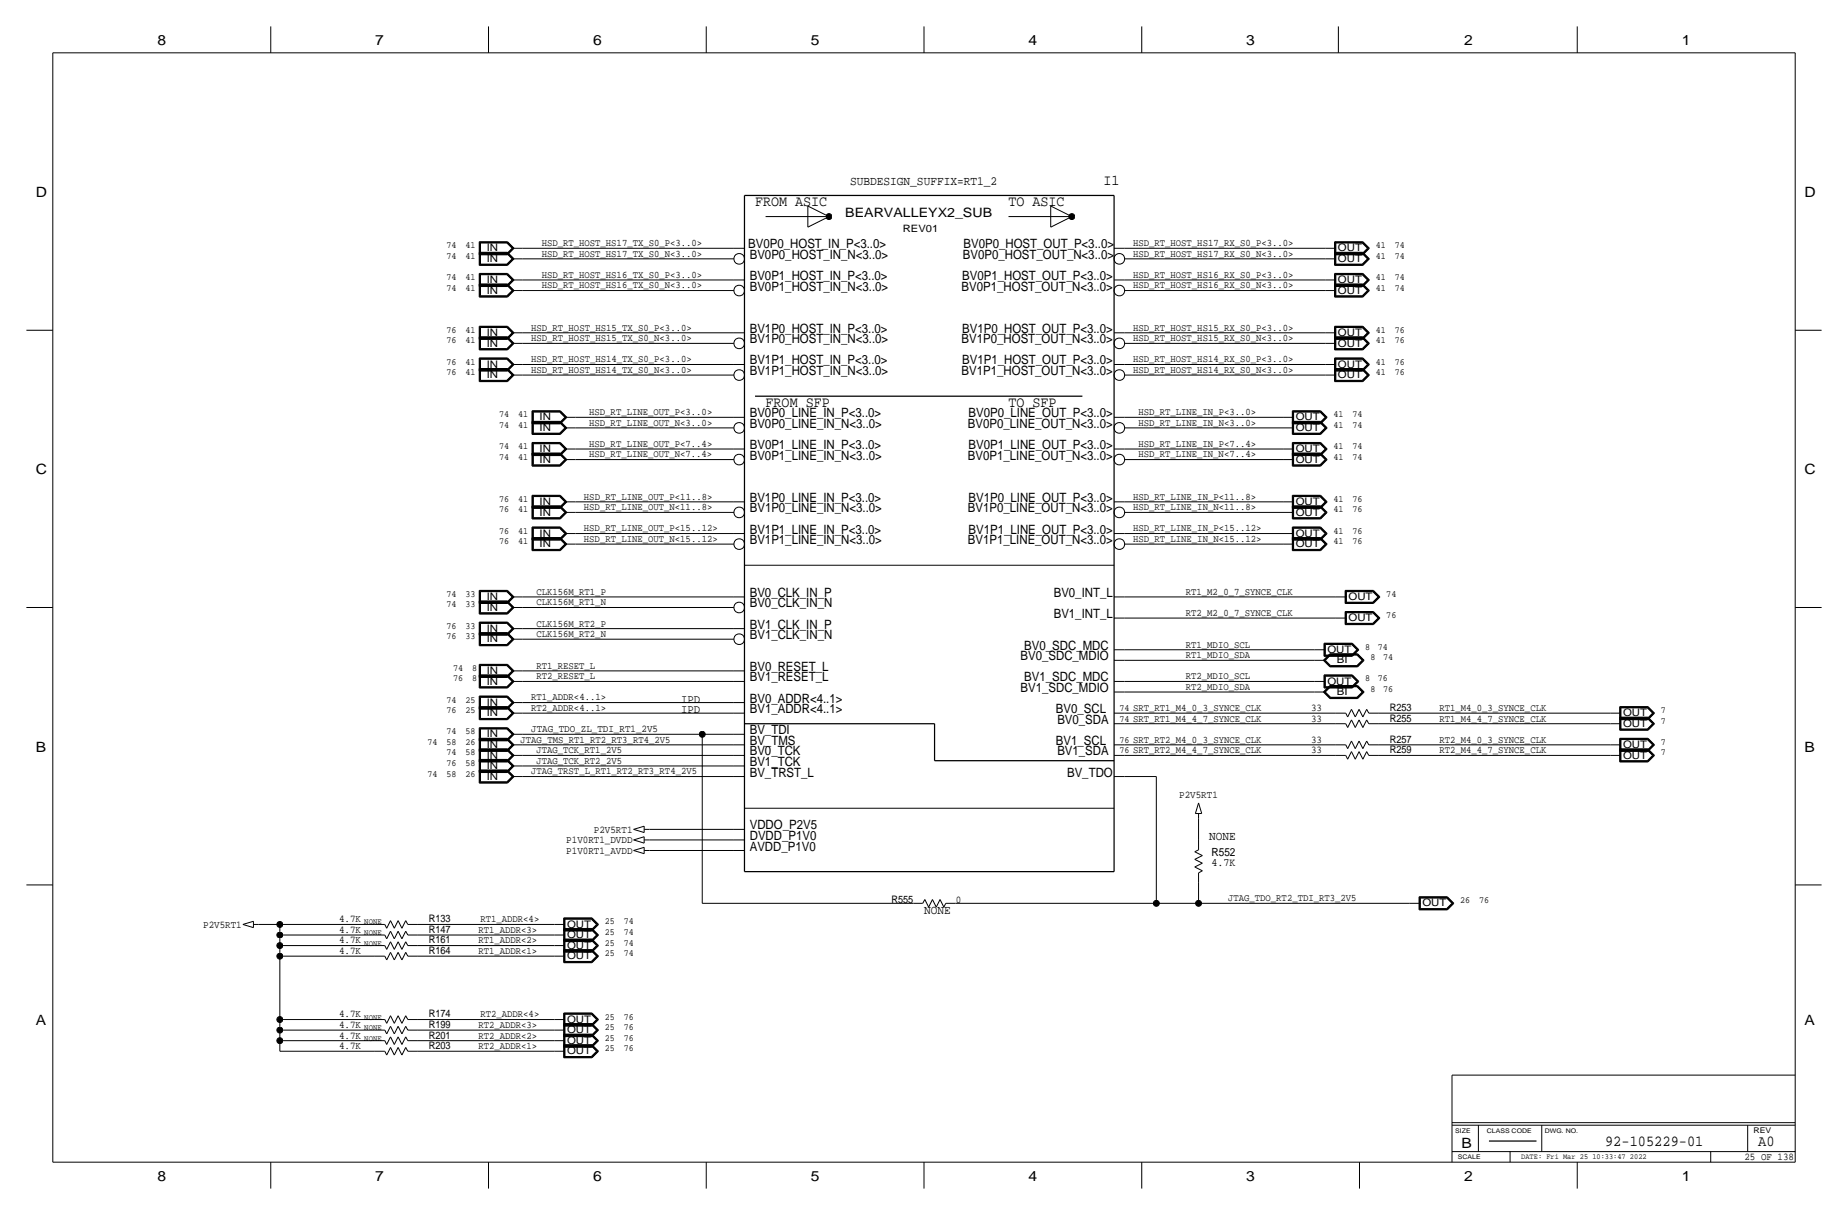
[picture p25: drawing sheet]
<svg xmlns="http://www.w3.org/2000/svg" width="444mm" height="292mm" viewBox="0 0 444 292" stroke-linecap="round" stroke-linejoin="round" font-family="sans-serif">
<defs><g id="words">
<g font-size="3.7">
<text x="386.1" y="275.6">92-105229-01</text>
<text x="422.9" y="275.6">A0</text>
</g>
<g font-size="3.6">
<text x="265.4" y="44.4">I1</text>
<text x="181.6" y="49.5">FROM ASIC</text>
<text x="242.6" y="49.5">TO ASIC</text>
<text x="184.1" y="97.8">FROM SFP</text>
<text x="242.6" y="97.8">TO SFP</text>
</g>
<g font-size="3.4">
<text x="37.9" y="10.8">8</text>
<text x="90.3" y="10.8">7</text>
<text x="142.6" y="10.8">6</text>
<text x="195" y="10.8">5</text>
<text x="247.4" y="10.8">4</text>
<text x="299.8" y="10.8">3</text>
<text x="352.2" y="10.8">2</text>
<text x="404.5" y="10.8">1</text>
<text x="8.6" y="47.3">D</text>
<text x="434" y="47.3">D</text>
<text x="8.6" y="114">C</text>
<text x="434" y="114">C</text>
<text x="8.6" y="180.7">B</text>
<text x="434" y="180.7">B</text>
<text x="8.6" y="246.4">A</text>
<text x="434" y="246.4">A</text>
<text x="351.5" y="275.9">B</text>
<text x="37.9" y="283.8">8</text>
<text x="90.3" y="283.8">7</text>
<text x="142.6" y="283.8">6</text>
<text x="195" y="283.8">5</text>
<text x="247.4" y="283.8">4</text>
<text x="299.8" y="283.8">3</text>
<text x="352.1" y="283.8">2</text>
<text x="404.5" y="283.8">1</text>
</g>
<g font-size="3.1">
<text x="203.3" y="52.1">BEARVALLEYX2_SUB</text>
<text x="180" y="59.7">BV0P0_HOST_IN_P&lt;3..0&gt;</text>
<text x="231.8" y="59.7">BV0P0_HOST_OUT_P&lt;3..0&gt;</text>
<text x="180.3" y="62.2">BV0P0_HOST_IN_N&lt;3..0&gt;</text>
<text x="231.6" y="62.2">BV0P0_HOST_OUT_N&lt;3..0&gt;</text>
<text x="180.3" y="69.8">BV0P1_HOST_IN_N&lt;3..0&gt;</text>
<text x="180.3" y="67.3">BV0P1_HOST_IN_P&lt;3..0&gt;</text>
<text x="231.3" y="69.8">BV0P1_HOST_OUT_N&lt;3..0&gt;</text>
<text x="231.4" y="67.3">BV0P1_HOST_OUT_P&lt;3..0&gt;</text>
<text x="180.3" y="82.5">BV1P0_HOST_IN_N&lt;3..0&gt;</text>
<text x="180.3" y="80">BV1P0_HOST_IN_P&lt;3..0&gt;</text>
<text x="231.3" y="82.5">BV1P0_HOST_OUT_N&lt;3..0&gt;</text>
<text x="231.4" y="80">BV1P0_HOST_OUT_P&lt;3..0&gt;</text>
<text x="180.3" y="87.6">BV1P1_HOST_IN_P&lt;3..0&gt;</text>
<text x="231.4" y="87.6">BV1P1_HOST_OUT_P&lt;3..0&gt;</text>
<text x="180.3" y="90.2">BV1P1_HOST_IN_N&lt;3..0&gt;</text>
<text x="231.3" y="90.2">BV1P1_HOST_OUT_N&lt;3..0&gt;</text>
<text x="180.3" y="100.3">BV0P0_LINE_IN_P&lt;3..0&gt;</text>
<text x="233" y="100.3">BV0P0_LINE_OUT_P&lt;3..0&gt;</text>
<text x="180.3" y="102.9">BV0P0_LINE_IN_N&lt;3..0&gt;</text>
<text x="180.3" y="107.9">BV0P1_LINE_IN_P&lt;3..0&gt;</text>
<text x="232.8" y="102.9">BV0P0_LINE_OUT_N&lt;3..0&gt;</text>
<text x="233" y="107.9">BV0P1_LINE_OUT_P&lt;3..0&gt;</text>
<text x="180.3" y="110.5">BV0P1_LINE_IN_N&lt;3..0&gt;</text>
<text x="232.8" y="110.5">BV0P1_LINE_OUT_N&lt;3..0&gt;</text>
<text x="180.3" y="120.6">BV1P0_LINE_IN_P&lt;3..0&gt;</text>
<text x="180.3" y="123.2">BV1P0_LINE_IN_N&lt;3..0&gt;</text>
<text x="232.8" y="123.2">BV1P0_LINE_OUT_N&lt;3..0&gt;</text>
<text x="233" y="120.6">BV1P0_LINE_OUT_P&lt;3..0&gt;</text>
<text x="180.3" y="128.3">BV1P1_LINE_IN_P&lt;3..0&gt;</text>
<text x="180.3" y="130.8">BV1P1_LINE_IN_N&lt;3..0&gt;</text>
<text x="232.8" y="130.8">BV1P1_LINE_OUT_N&lt;3..0&gt;</text>
<text x="233" y="128.3">BV1P1_LINE_OUT_P&lt;3..0&gt;</text>
<text x="180.3" y="143.5">BV0_CLK_IN_P</text>
<text x="253.5" y="143.5">BV0_INT_L</text>
<text x="180.3" y="146">BV0_CLK_IN_N</text>
<text x="253.5" y="148.6">BV1_INT_L</text>
<text x="180.3" y="151.1">BV1_CLK_IN_P</text>
<text x="180.3" y="153.7">BV1_CLK_IN_N</text>
<text x="180.3" y="161.3">BV0_RESET_L</text>
<text x="245.5" y="158.8">BV0_SDC_MDIO</text>
<text x="246.4" y="156.2">BV0_SDC_MDC</text>
<text x="180.3" y="163.8">BV1_RESET_L</text>
<text x="245.5" y="166.4">BV1_SDC_MDIO</text>
<text x="246.4" y="163.8">BV1_SDC_MDC</text>
<text x="180.3" y="168.9">BV0_ADDR&lt;4..1&gt;</text>
<text x="180.3" y="171.5">BV1_ADDR&lt;4..1&gt;</text>
<text x="254" y="171.5">BV0_SCL</text>
<text x="254.3" y="174">BV0_SDA</text>
<text x="180.3" y="176.5">BV_TDI</text>
<text x="180.3" y="179.1">BV_TMS</text>
<text x="254" y="179.1">BV1_SCL</text>
<text x="180.3" y="184.2">BV1_TCK</text>
<text x="180.3" y="181.6">BV0_TCK</text>
<text x="254.3" y="181.6">BV1_SDA</text>
<text x="180.3" y="186.7">BV_TRST_L</text>
<text x="256.7" y="186.7">BV_TDO</text>
<text x="180.3" y="199.4">VDDO_P2V5</text>
<text x="180.3" y="201.9">DVDD_P1V0</text>
<text x="180.3" y="204.5">AVDD_P1V0</text>
</g>
<g font-size="3">
<text x="204.5" y="44.4">SUBDESIGN_SUFFIX=RT1_2</text>
<text x="290.8" y="201.9">NONE</text>
<text x="222.2" y="219.7">NONE</text>
</g>
<g font-size="2.9">
<text x="163.8" y="168.9">IPD</text>
<text x="163.8" y="171.4">IPD</text>
</g>
<g font-size="2.7">
<text x="291.4" y="208.3">4.7K</text>
<text x="291.4" y="205.7">R552</text>
</g>
<g font-size="2.5">
<text x="117.1" y="63">IN</text>
<text x="117.1" y="60.5">IN</text>
<text x="321.8" y="63">OUT</text>
<text x="321.8" y="60.5">OUT</text>
<text x="117.1" y="70.6">IN</text>
<text x="117.1" y="68.1">IN</text>
<text x="321.8" y="70.6">OUT</text>
<text x="321.8" y="68.1">OUT</text>
<text x="117.1" y="83.3">IN</text>
<text x="117.1" y="80.8">IN</text>
<text x="321.8" y="83.3">OUT</text>
<text x="321.8" y="80.8">OUT</text>
<text x="117.1" y="88.4">IN</text>
<text x="321.8" y="88.4">OUT</text>
<text x="117.1" y="90.9">IN</text>
<text x="321.8" y="90.9">OUT</text>
<text x="129.8" y="101.1">IN</text>
<text x="311.7" y="101.1">OUT</text>
<text x="129.8" y="103.6">IN</text>
<text x="311.7" y="103.6">OUT</text>
<text x="129.8" y="111.3">IN</text>
<text x="129.8" y="108.7">IN</text>
<text x="311.7" y="111.3">OUT</text>
<text x="311.7" y="108.7">OUT</text>
<text x="129.8" y="124">IN</text>
<text x="129.8" y="121.4">IN</text>
<text x="311.7" y="124">OUT</text>
<text x="311.7" y="121.4">OUT</text>
<text x="129.8" y="131.6">IN</text>
<text x="129.8" y="129">IN</text>
<text x="311.7" y="131.6">OUT</text>
<text x="311.7" y="129">OUT</text>
<text x="117.1" y="146.8">IN</text>
<text x="117.1" y="144.3">IN</text>
<text x="324.4" y="149.4">OUT</text>
<text x="324.4" y="144.3">OUT</text>
<text x="117.1" y="154.4">IN</text>
<text x="117.1" y="151.9">IN</text>
<text x="319.3" y="157">OUT</text>
<text x="321.6" y="159.5">BI</text>
<text x="117.1" y="164.6">IN</text>
<text x="117.1" y="162.1">IN</text>
<text x="319.3" y="164.6">OUT</text>
<text x="321.6" y="167.1">BI</text>
<text x="117.1" y="172.2">IN</text>
<text x="117.1" y="169.7">IN</text>
<text x="315.4" y="173.5">33</text>
<text x="315.4" y="170.9">33</text>
<text x="334.3" y="173.5">R255</text>
<text x="334.3" y="170.9">R253</text>
<text x="390.4" y="172.2">OUT</text>
<text x="117.1" y="179.8">IN</text>
<text x="117.1" y="177.3">IN</text>
<text x="127.8" y="176">JTAG_TDO_ZL_TDI_RT1_2V5</text>
<text x="315.4" y="178.6">33</text>
<text x="334.3" y="178.6">R257</text>
<text x="390.4" y="179.8">OUT</text>
<text x="390.4" y="174.8">OUT</text>
<text x="117.1" y="184.9">IN</text>
<text x="117.1" y="182.4">IN</text>
<text x="315.4" y="181.1">33</text>
<text x="334.3" y="181.1">R259</text>
<text x="390.4" y="182.4">OUT</text>
<text x="117.1" y="187.5">IN</text>
<text x="283.6" y="191.8">P2V5RT1</text>
<text x="136.2" y="202.7">P1V0RT1_DVDD</text>
<text x="142.9" y="200.2">P2V5RT1</text>
<text x="136.2" y="205.2">P1V0RT1_AVDD</text>
<text x="81.6" y="221.7">4.7K</text>
<text x="103.1" y="221.7">R133</text>
<text x="214.4" y="217.2">R555</text>
<text x="229.9" y="217.2">0</text>
<text x="342.1" y="217.9">OUT</text>
<text x="48.9" y="223">P2V5RT1</text>
<text x="81.6" y="226.8">4.7K</text>
<text x="81.6" y="224.3">4.7K</text>
<text x="103.1" y="226.8">R161</text>
<text x="103.1" y="224.3">R147</text>
<text x="136.4" y="225.6">OUT</text>
<text x="136.4" y="223">OUT</text>
<text x="81.6" y="229.4">4.7K</text>
<text x="103.1" y="229.4">R164</text>
<text x="136.4" y="230.6">OUT</text>
<text x="136.4" y="228.1">OUT</text>
<text x="81.6" y="244.6">4.7K</text>
<text x="103.1" y="244.6">R174</text>
<text x="136.4" y="245.9">OUT</text>
<text x="81.6" y="249.7">4.7K</text>
<text x="81.6" y="247.1">4.7K</text>
<text x="103.1" y="249.7">R201</text>
<text x="103.1" y="247.1">R199</text>
<text x="136.4" y="251">OUT</text>
<text x="136.4" y="248.4">OUT</text>
<text x="81.6" y="252.2">4.7K</text>
<text x="103.1" y="252.2">R203</text>
<text x="136.4" y="253.5">OUT</text>
<text x="419.6" y="278.9">25 OF 138</text>
</g>
<g font-size="2.4">
<text x="130.3" y="59.2">HSD_RT_HOST_HS17_TX_S0_P&lt;3..0&gt;</text>
<text x="217.2" y="55.9">REV01</text>
<text x="272.5" y="59.2">HSD_RT_HOST_HS17_RX_S0_P&lt;3..0&gt;</text>
<text x="130.3" y="61.7">HSD_RT_HOST_HS17_TX_S0_N&lt;3..0&gt;</text>
<text x="272.5" y="61.7">HSD_RT_HOST_HS17_RX_S0_N&lt;3..0&gt;</text>
<text x="130.3" y="66.8">HSD_RT_HOST_HS16_TX_S0_P&lt;3..0&gt;</text>
<text x="130.3" y="69.3">HSD_RT_HOST_HS16_TX_S0_N&lt;3..0&gt;</text>
<text x="272.5" y="66.8">HSD_RT_HOST_HS16_RX_S0_P&lt;3..0&gt;</text>
<text x="272.5" y="69.3">HSD_RT_HOST_HS16_RX_S0_N&lt;3..0&gt;</text>
<text x="127.8" y="82">HSD_RT_HOST_HS15_TX_S0_N&lt;3..0&gt;</text>
<text x="127.8" y="79.5">HSD_RT_HOST_HS15_TX_S0_P&lt;3..0&gt;</text>
<text x="272.5" y="79.5">HSD_RT_HOST_HS15_RX_S0_P&lt;3..0&gt;</text>
<text x="272.5" y="82">HSD_RT_HOST_HS15_RX_S0_N&lt;3..0&gt;</text>
<text x="127.8" y="89.7">HSD_RT_HOST_HS14_TX_S0_N&lt;3..0&gt;</text>
<text x="127.8" y="87.1">HSD_RT_HOST_HS14_TX_S0_P&lt;3..0&gt;</text>
<text x="272.5" y="87.1">HSD_RT_HOST_HS14_RX_S0_P&lt;3..0&gt;</text>
<text x="272.5" y="89.7">HSD_RT_HOST_HS14_RX_S0_N&lt;3..0&gt;</text>
<text x="141.7" y="99.8">HSD_RT_LINE_OUT_P&lt;3..0&gt;</text>
<text x="273.8" y="99.8">HSD_RT_LINE_IN_P&lt;3..0&gt;</text>
<text x="141.7" y="107.4">HSD_RT_LINE_OUT_P&lt;7..4&gt;</text>
<text x="141.7" y="102.4">HSD_RT_LINE_OUT_N&lt;3..0&gt;</text>
<text x="273.8" y="107.4">HSD_RT_LINE_IN_P&lt;7..4&gt;</text>
<text x="273.8" y="102.4">HSD_RT_LINE_IN_N&lt;3..0&gt;</text>
<text x="141.7" y="110">HSD_RT_LINE_OUT_N&lt;7..4&gt;</text>
<text x="273.8" y="110">HSD_RT_LINE_IN_N&lt;7..4&gt;</text>
<text x="140.5" y="122.7">HSD_RT_LINE_OUT_N&lt;11..8&gt;</text>
<text x="140.5" y="120.1">HSD_RT_LINE_OUT_P&lt;11..8&gt;</text>
<text x="272.5" y="120.1">HSD_RT_LINE_IN_P&lt;11..8&gt;</text>
<text x="272.5" y="122.7">HSD_RT_LINE_IN_N&lt;11..8&gt;</text>
<text x="140.5" y="130.3">HSD_RT_LINE_OUT_N&lt;15..12&gt;</text>
<text x="140.5" y="127.8">HSD_RT_LINE_OUT_P&lt;15..12&gt;</text>
<text x="272.5" y="127.8">HSD_RT_LINE_IN_P&lt;15..12&gt;</text>
<text x="272.5" y="130.3">HSD_RT_LINE_IN_N&lt;15..12&gt;</text>
<text x="129" y="143">CLK156M_RT1_P</text>
<text x="285.2" y="143">RT1_M2_0_7_SYNCE_CLK</text>
<text x="129" y="145.5">CLK156M_RT1_N</text>
<text x="285.2" y="148.1">RT2_M2_0_7_SYNCE_CLK</text>
<text x="129" y="153.2">CLK156M_RT2_N</text>
<text x="129" y="150.6">CLK156M_RT2_P</text>
<text x="285.2" y="155.7">RT1_MDIO_SCL</text>
<text x="129" y="160.8">RT1_RESET_L</text>
<text x="285.2" y="158.2">RT1_MDIO_SDA</text>
<text x="129" y="163.3">RT2_RESET_L</text>
<text x="285.2" y="165.9">RT2_MDIO_SDA</text>
<text x="285.2" y="163.3">RT2_MDIO_SCL</text>
<text x="127.8" y="170.9">RT2_ADDR&lt;4..1&gt;</text>
<text x="127.8" y="168.4">RT1_ADDR&lt;4..1&gt;</text>
<text x="346.2" y="173.5">RT1_M4_4_7_SYNCE_CLK</text>
<text x="346.2" y="170.9">RT1_M4_0_3_SYNCE_CLK</text>
<text x="125.2" y="178.6">JTAG_TMS_RT1_RT2_RT3_RT4_2V5</text>
<text x="346.2" y="178.6">RT2_M4_0_3_SYNCE_CLK</text>
<text x="129" y="181.1">JTAG_TCK_RT1_2V5</text>
<text x="129" y="183.6">JTAG_TCK_RT2_2V5</text>
<text x="346.2" y="181.1">RT2_M4_4_7_SYNCE_CLK</text>
<text x="127.8" y="186.2">JTAG_TRST_L_RT1_RT2_RT3_RT4_2V5</text>
<text x="115.6" y="221.7">RT1_ADDR&lt;4&gt;</text>
<text x="295.4" y="216.7">JTAG_TDO_RT2_TDI_RT3_2V5</text>
<text x="115.1" y="226.8">RT1_ADDR&lt;2&gt;</text>
<text x="115.1" y="224.3">RT1_ADDR&lt;3&gt;</text>
<text x="115.1" y="229.4">RT1_ADDR&lt;1&gt;</text>
<text x="115.6" y="244.6">RT2_ADDR&lt;4&gt;</text>
<text x="115.1" y="249.7">RT2_ADDR&lt;2&gt;</text>
<text x="115.1" y="247.1">RT2_ADDR&lt;3&gt;</text>
<text x="115.1" y="252.2">RT2_ADDR&lt;1&gt;</text>
</g>
<g font-size="2.3">
<text x="107.4" y="59.7">74</text>
<text x="112" y="59.7">41</text>
<text x="330.9" y="59.7">41</text>
<text x="335.5" y="59.7">74</text>
<text x="107.4" y="62.2">74</text>
<text x="112" y="62.2">41</text>
<text x="330.9" y="62.2">41</text>
<text x="335.5" y="62.2">74</text>
<text x="107.4" y="69.9">74</text>
<text x="107.4" y="67.3">74</text>
<text x="112" y="69.9">41</text>
<text x="112" y="67.3">41</text>
<text x="330.9" y="69.9">41</text>
<text x="330.9" y="67.3">41</text>
<text x="335.5" y="69.9">74</text>
<text x="335.5" y="67.3">74</text>
<text x="107.4" y="82.6">76</text>
<text x="107.4" y="80">76</text>
<text x="112" y="82.6">41</text>
<text x="112" y="80">41</text>
<text x="330.9" y="82.6">41</text>
<text x="330.9" y="80">41</text>
<text x="335.5" y="82.6">76</text>
<text x="335.5" y="80">76</text>
<text x="107.4" y="87.6">76</text>
<text x="112" y="87.6">41</text>
<text x="330.9" y="87.6">41</text>
<text x="335.5" y="87.6">76</text>
<text x="107.4" y="90.2">76</text>
<text x="112" y="90.2">41</text>
<text x="330.9" y="90.2">41</text>
<text x="335.5" y="90.2">76</text>
<text x="120.1" y="100.3">74</text>
<text x="124.7" y="100.3">41</text>
<text x="320.8" y="100.3">41</text>
<text x="325.3" y="100.3">74</text>
<text x="120.1" y="108">74</text>
<text x="120.1" y="102.9">74</text>
<text x="124.7" y="108">41</text>
<text x="124.7" y="102.9">41</text>
<text x="320.8" y="108">41</text>
<text x="320.8" y="102.9">41</text>
<text x="325.3" y="108">74</text>
<text x="325.3" y="102.9">74</text>
<text x="120.1" y="110.5">74</text>
<text x="124.7" y="110.5">41</text>
<text x="320.8" y="110.5">41</text>
<text x="325.3" y="110.5">74</text>
<text x="120.1" y="123.2">76</text>
<text x="120.1" y="120.7">76</text>
<text x="124.7" y="123.2">41</text>
<text x="124.7" y="120.7">41</text>
<text x="320.8" y="123.2">41</text>
<text x="320.8" y="120.7">41</text>
<text x="325.3" y="123.2">76</text>
<text x="325.3" y="120.7">76</text>
<text x="120.1" y="130.8">76</text>
<text x="120.1" y="128.3">76</text>
<text x="124.7" y="130.8">41</text>
<text x="124.7" y="128.3">41</text>
<text x="320.8" y="130.8">41</text>
<text x="320.8" y="128.3">41</text>
<text x="325.3" y="130.8">76</text>
<text x="325.3" y="128.3">76</text>
<text x="107.4" y="143.5">74</text>
<text x="112" y="143.5">33</text>
<text x="333.5" y="143.5">74</text>
<text x="107.4" y="146">74</text>
<text x="112" y="146">33</text>
<text x="333.5" y="148.6">76</text>
<text x="107.4" y="153.7">76</text>
<text x="107.4" y="151.1">76</text>
<text x="112" y="153.7">33</text>
<text x="112" y="151.1">33</text>
<text x="109" y="161.3">74</text>
<text x="113.5" y="161.3">8</text>
<text x="328.4" y="156.2">8</text>
<text x="329.6" y="158.7">8</text>
<text x="331.4" y="156.2">74</text>
<text x="332.7" y="158.7">74</text>
<text x="109" y="163.8">76</text>
<text x="113.5" y="163.8">8</text>
<text x="328.4" y="163.8">8</text>
<text x="329.6" y="166.4">8</text>
<text x="331.4" y="163.8">76</text>
<text x="332.7" y="166.4">76</text>
<text x="107.4" y="171.4">76</text>
<text x="107.4" y="168.9">74</text>
<text x="112" y="171.4">25</text>
<text x="112" y="168.9">25</text>
<text x="269.2" y="173.5">74 SRT_RT1_M4_4_7_SYNCE_CLK</text>
<text x="269.2" y="170.9">74 SRT_RT1_M4_0_3_SYNCE_CLK</text>
<text x="399.5" y="174">7</text>
<text x="399.5" y="171.5">7</text>
<text x="102.8" y="179.1">74</text>
<text x="107.4" y="179.1">58</text>
<text x="107.4" y="176.5">74</text>
<text x="112" y="179.1">26</text>
<text x="112" y="176.5">58</text>
<text x="269.2" y="178.6">76 SRT_RT2_M4_0_3_SYNCE_CLK</text>
<text x="399.5" y="179.1">7</text>
<text x="107.4" y="184.1">76</text>
<text x="107.4" y="181.6">74</text>
<text x="112" y="184.1">58</text>
<text x="112" y="181.6">58</text>
<text x="269.2" y="181.1">76 SRT_RT2_M4_4_7_SYNCE_CLK</text>
<text x="399.5" y="181.6">7</text>
<text x="102.8" y="186.7">74</text>
<text x="107.4" y="186.7">58</text>
<text x="112" y="186.7">26</text>
<text x="351.2" y="217.2">26</text>
<text x="355.8" y="217.2">76</text>
<text x="145.5" y="227.3">25</text>
<text x="145.5" y="224.8">25</text>
<text x="145.5" y="222.3">25</text>
<text x="150.1" y="227.3">74</text>
<text x="150.1" y="224.8">74</text>
<text x="150.1" y="222.3">74</text>
<text x="145.5" y="229.9">25</text>
<text x="150.1" y="229.9">74</text>
<text x="145.5" y="245.1">25</text>
<text x="150.1" y="245.1">76</text>
<text x="145.5" y="250.2">25</text>
<text x="145.5" y="247.7">25</text>
<text x="150.1" y="250.2">76</text>
<text x="150.1" y="247.7">76</text>
<text x="145.5" y="252.7">25</text>
<text x="150.1" y="252.7">76</text>
</g>
<g font-size="2">
<text x="87.6" y="222.2">NONE</text>
<text x="87.6" y="227.3">NONE</text>
<text x="87.6" y="224.8">NONE</text>
<text x="87.6" y="245.1">NONE</text>
<text x="87.6" y="250.2">NONE</text>
<text x="87.6" y="247.6">NONE</text>
</g>
<g font-size="1.9">
<text x="421.8" y="272.3">REV</text>
<text x="365.9" y="278.7">DATE: Fri Mar 25 10:33:47 2022</text>
</g>
<g font-size="1.5">
<text x="350" y="272.3">SIZE</text>
<text x="357.6" y="272.3">CLASS CODE</text>
<text x="371.6" y="272.3">DWG. NO.</text>
<text x="350.7" y="278.7">SCALE</text>
</g>
</g></defs>
<g fill="none" stroke="#000" stroke-width=".24">
<path d="M12.7 12.7h419.1zM12.7 12.7v266.7zM65.1 6.3v6.4zM117.5 6.3v6.4zM169.9 6.3v6.4zM222.2 6.3v6.4zM274.6 6.3v6.4zM321.9 6.3v6.4zM379.4 6.3v6.4zM431.8 12.7v266.7zM115.3 58.1v3.2zM115.3 58.1h6.8z"/>
<path d="M115.4 58.2v3zM115.4 58.2h6.6zM115.5 58.3h6.5zM115.5 58.3v2.8zM115.6 58.4h6.3zM115.6 58.4v2.6zM121.9 58.4l1.3 1.3zM122 58.3l1.3 1.4zM122 58.2l1.5 1.5zM122.1 58.1l1.5 1.6zM123.2 59.7h2.5zM125.7 59.7h50.8z"/>
<path d="M176.5 59.7h2.6zM184.1 52.1h15.3zM194.3 49.5l5.1 2.6zM194.3 49.5v5.1zM194.3 54.6l5.1-2.5zM242.6 52.1h15.2zM252.7 54.6l5.1-2.5zM252.7 49.5v5.1zM252.7 49.5l5.1 2.6zM268 59.7h2.5zM270.5 59.7h48.3zM318.8 59.7h2.5z"/>
<path d="M321 58.1v3.2zM321 58.1h6.8zM321.1 58.2v3zM321.1 58.2h6.7zM321.2 58.3h6.5zM321.2 58.3v2.8zM321.3 58.4h6.4zM321.3 58.4v2.6zM327.7 58.4l1.2 1.3zM327.7 58.3l1.4 1.4zM327.8 58.2l1.4 1.5zM327.8 58.1l1.6 1.6z"/>
<path d="M6.3 79.4h6.4zM115.3 68.3v3.1zM115.3 71.4h6.8zM115.3 65.7v3.2zM115.3 68.9h6.8zM115.3 60.7v3.1zM115.3 63.8h6.8zM115.3 61.3h6.8zM115.3 78.4v3.2zM115.3 68.3h6.8zM115.3 65.7h6.8zM115.3 60.7h6.8z"/>
<path d="M115.3 78.4h6.8zM115.4 68.4v2.9zM115.4 71.3h6.6zM115.4 65.8v3zM115.4 68.8h6.6zM115.4 60.8v2.9zM115.4 63.7h6.6zM115.4 61.2h6.6zM115.4 78.5v3zM115.4 68.4h6.6zM115.4 65.8h6.6zM115.4 60.8h6.6z"/>
<path d="M115.4 78.5h6.6zM115.5 68.5h6.5zM115.5 65.9h6.5zM115.5 60.9h6.5zM115.5 78.6h6.5zM115.5 68.5v2.7zM115.5 71.2h6.5zM115.5 65.9v2.8zM115.5 68.7h6.5zM115.5 60.9v2.7zM115.5 63.6h6.5zM115.5 61.1h6.5z"/>
<path d="M115.5 78.6v2.8zM115.6 68.6h6.3zM115.6 68.6v2.5zM115.6 71.1h6.3zM115.6 66h6.3zM115.6 66v2.6zM115.6 61h6.3zM115.6 61v2.5zM115.6 63.5h6.3zM115.6 78.7h6.3zM115.6 78.7v2.6zM121.9 71.1l1.3-1.3z"/>
<path d="M121.9 68.6l1.3-1.3zM121.9 63.5l1.3-1.3zM121.9 61l1.3-1.3zM121.9 68.6l1.3 1.2zM121.9 66l1.3 1.3zM121.9 61l1.3 1.2zM121.9 78.7l1.3 1.3zM122 71.2l1.3-1.3zM122 68.7l1.3-1.4zM122 63.6l1.3-1.4zM122 61.1l1.3-1.4zM122 68.5l1.3 1.3z"/>
<path d="M122 65.9l1.3 1.4zM122 60.9l1.3 1.3zM122 78.6l1.3 1.4zM122 68.4l1.5 1.4zM122 65.8l1.5 1.5zM122 60.8l1.5 1.4zM122 78.5l1.5 1.5zM122 71.3l1.5-1.4zM122 68.8l1.5-1.5zM122 63.7l1.5-1.5zM122 61.2l1.5-1.5zM122.1 68.3l1.5 1.5z"/>
<path d="M122.1 65.7l1.5 1.6zM122.1 60.7l1.5 1.5zM122.1 78.4l1.5 1.6zM122.1 71.4l1.5-1.6zM122.1 68.9l1.5-1.6zM122.1 63.8l1.5-1.6zM122.1 61.3l1.5-1.6zM123.2 69.8h2.5zM123.2 67.3h2.5zM123.2 62.2h2.5zM125.7 69.8h50.8zM125.7 67.3h50.8z"/>
<path d="M125.7 62.2h50.8zM176.5 67.3h2.6zM268 67.3h2.5zM270.5 69.8h48.3zM270.5 67.3h48.3zM270.5 62.2h48.3zM318.8 69.8h2.5zM318.8 67.3h2.5zM318.8 62.2h2.5zM321 71.4h6.8zM321 68.3v3.1zM321 68.9h6.8z"/>
<path d="M321 65.7v3.2zM321 63.8h6.8zM321 60.7v3.1zM321 61.3h6.8zM321 78.4v3.2zM321 68.3h6.8zM321 65.7h6.8zM321 60.7h6.8zM321 78.4h6.8zM321.1 68.4v2.9zM321.1 71.3h6.7zM321.1 65.8v3z"/>
<path d="M321.1 68.8h6.7zM321.1 60.8v2.9zM321.1 63.7h6.7zM321.1 61.2h6.7zM321.1 78.5v3zM321.1 68.4h6.7zM321.1 65.8h6.7zM321.1 60.8h6.7zM321.1 78.5h6.7zM321.2 68.5h6.5zM321.2 65.9h6.5zM321.2 60.9h6.5z"/>
<path d="M321.2 78.6h6.5zM321.2 68.5v2.7zM321.2 71.2h6.5zM321.2 65.9v2.8zM321.2 68.7h6.5zM321.2 60.9v2.7zM321.2 63.6h6.5zM321.2 61.1h6.5zM321.2 78.6v2.8zM321.3 68.6h6.4zM321.3 66h6.4zM321.3 61h6.4z"/>
<path d="M321.3 78.7h6.4zM321.3 68.6v2.5zM321.3 71.1h6.4zM321.3 66v2.6zM321.3 61v2.5zM321.3 63.5h6.4zM321.3 78.7v2.6zM327.7 68.6l1.2-1.3zM327.7 63.5l1.2-1.3zM327.7 61l1.2-1.3zM327.7 68.6l1.2 1.2zM327.7 66l1.2 1.3z"/>
<path d="M327.7 61l1.2 1.2zM327.7 78.7l1.2 1.3zM327.7 71.2l1.4-1.3zM327.7 68.7l1.4-1.4zM327.7 63.6l1.4-1.4zM327.7 61.1l1.4-1.4zM327.7 68.5l1.4 1.3zM327.7 65.9l1.4 1.4zM327.7 60.9l1.4 1.3zM327.7 78.6l1.4 1.4zM327.8 68.4l1.4 1.4zM327.8 65.8l1.4 1.5z"/>
<path d="M327.8 60.8l1.4 1.4zM327.8 78.5l1.4 1.5zM327.8 71.3l1.4-1.4zM327.8 68.8l1.4-1.5zM327.8 63.7l1.4-1.5zM327.8 61.2l1.4-1.5zM327.8 68.3l1.6 1.5zM327.8 65.7l1.6 1.6zM327.8 60.7l1.6 1.5zM327.8 78.4l1.6 1.6zM327.8 71.4l1.6-1.6zM327.8 68.9l1.6-1.6z"/>
<path d="M327.8 63.8l1.6-1.6zM327.8 61.3l1.6-1.6zM328.9 69.8l-1.2 1.3zM431.8 79.4h6.3zM115.3 88.6v3.1zM115.3 91.7h6.8zM115.3 86.1v3.1zM115.3 89.2h6.8zM115.3 81v3.1zM115.3 84.1h6.8zM115.3 81.6h6.8zM115.3 88.6h6.8z"/>
<path d="M115.3 86.1h6.8zM115.3 81h6.8zM115.4 88.7v2.9zM115.4 91.6h6.6zM115.4 86.2v2.9zM115.4 89.1h6.6zM115.4 81.1v2.9zM115.4 84h6.6zM115.4 81.5h6.6zM115.4 88.7h6.6zM115.4 86.2h6.6zM115.4 81.1h6.6z"/>
<path d="M115.5 88.8h6.5zM115.5 86.3h6.5zM115.5 81.2h6.5zM115.5 88.8v2.7zM115.5 91.5h6.5zM115.5 86.3v2.7zM115.5 89h6.5zM115.5 81.2v2.7zM115.5 83.9h6.5zM115.5 81.4h6.5zM115.6 88.9h6.3zM115.6 88.9v2.5z"/>
<path d="M115.6 91.4h6.3zM115.6 86.4h6.3zM115.6 86.4v2.5zM115.6 81.3h6.3zM115.6 81.3v2.5zM115.6 83.8h6.3zM121.9 91.4l1.3-1.2zM121.9 88.9l1.3-1.3zM121.9 83.8l1.3-1.3zM121.9 81.3l1.3-1.3zM121.9 88.9l1.3 1.3zM121.9 86.4l1.3 1.2z"/>
<path d="M121.9 81.3l1.3 1.2zM122 91.5l1.3-1.3zM122 89l1.3-1.4zM122 83.9l1.3-1.3zM122 81.4l1.3-1.4zM122 88.8l1.3 1.4zM122 86.3l1.3 1.3zM122 81.2l1.3 1.3zM122 88.7l1.5 1.5zM122 86.2l1.5 1.4zM122 81.1l1.5 1.4zM122 91.6l1.5-1.4z"/>
<path d="M122 89.1l1.5-1.5zM122 84l1.5-1.4zM122 81.5l1.5-1.5zM122.1 88.6l1.5 1.6zM122.1 86.1l1.5 1.5zM122.1 81l1.5 1.5zM122.1 91.7l1.5-1.5zM122.1 89.2l1.5-1.6zM122.1 84.1l1.5-1.6zM122.1 81.6l1.5-1.6zM123.2 90.2h2.5zM123.2 87.6h2.5z"/>
<path d="M123.2 82.5h2.5zM123.2 80h2.5zM125.7 90.2h50.8zM125.7 82.5h50.8zM125.7 87.6h50.8zM125.7 80h50.8zM128 98.8v3.1zM128 98.8h6.8zM128.1 98.9v2.9zM128.1 98.9h6.6zM128.2 99h6.5zM128.2 99v2.7z"/>
<path d="M128.3 99.1h6.3zM128.3 99.1v2.5zM134.6 99.1l1.3 1.2zM134.7 99l1.3 1.3zM134.7 98.9l1.5 1.4zM134.8 98.8l1.5 1.5zM176.5 87.6h2.6zM176.5 80h2.6zM268 87.6h2.5zM268 80h2.5zM270.5 90.2h48.3zM270.5 87.6h48.3z"/>
<path d="M270.5 82.5h48.3zM270.5 80h48.3zM310.8 98.8v3.1zM310.8 98.8h6.9zM310.9 98.9v2.9zM310.9 98.9h6.7zM311 99v2.7zM311 99h6.6zM311.1 99.1h6.4zM311.1 99.1v2.5zM317.5 99.1l1.3 1.2zM317.6 99l1.3 1.3z"/>
<path d="M317.6 98.9l1.5 1.4zM317.7 98.8l1.5 1.5zM318.8 90.2h2.5zM318.8 87.6h2.5zM318.8 82.5h2.5zM318.8 80h2.5zM321 91.7h6.8zM321 88.6v3.1zM321 89.2h6.8zM321 86.1v3.1zM321 84.1h6.8zM321 81v3.1z"/>
<path d="M321 81.6h6.8zM321 88.6h6.8zM321 86.1h6.8zM321 81h6.8zM321.1 88.7v2.9zM321.1 91.6h6.7zM321.1 86.2v2.9zM321.1 89.1h6.7zM321.1 81.1v2.9zM321.1 84h6.7zM321.1 81.5h6.7zM321.1 88.7h6.7z"/>
<path d="M321.1 86.2h6.7zM321.1 81.1h6.7zM321.2 88.8h6.5zM321.2 86.3h6.5zM321.2 81.2h6.5zM321.2 88.8v2.7zM321.2 91.5h6.5zM321.2 86.3v2.7zM321.2 89h6.5zM321.2 81.2v2.7zM321.2 83.9h6.5zM321.2 81.4h6.5z"/>
<path d="M321.3 88.9h6.4zM321.3 86.4h6.4zM321.3 81.3h6.4zM321.3 88.9v2.5zM321.3 91.4h6.4zM321.3 86.4v2.5zM321.3 81.3v2.5zM321.3 83.8h6.4zM327.7 91.4l1.2-1.2zM327.7 83.8l1.2-1.3zM327.7 88.9l1.2 1.3zM327.7 86.4l1.2 1.2z"/>
<path d="M327.7 81.3l1.2 1.2zM327.7 91.5l1.4-1.3zM327.7 89l1.4-1.4zM327.7 83.9l1.4-1.3zM327.7 81.4l1.4-1.4zM327.7 88.8l1.4 1.4zM327.7 86.3l1.4 1.3zM327.7 81.2l1.4 1.3zM327.8 88.7l1.4 1.5zM327.8 86.2l1.4 1.4zM327.8 81.1l1.4 1.4zM327.8 91.6l1.4-1.4z"/>
<path d="M327.8 89.1l1.4-1.5zM327.8 84l1.4-1.4zM327.8 81.5l1.4-1.5zM327.8 88.6l1.6 1.6zM327.8 86.1l1.6 1.5zM327.8 81l1.6 1.5zM327.8 91.7l1.6-1.5zM327.8 89.2l1.6-1.6zM327.8 84.1l1.6-1.6zM327.8 81.6l1.6-1.6zM328.9 87.6l-1.2 1.3zM328.9 80l-1.2 1.3z"/>
<path d="M128 108.9v3.2zM128 112.1h6.8zM128 106.4v3.1zM128 109.5h6.8zM128 101.3v3.1zM128 104.4h6.8zM128 101.9h6.8zM128 119.1v3.1zM128 108.9h6.8zM128 106.4h6.8zM128 101.3h6.8zM128 119.1h6.8z"/>
<path d="M128.1 109v3zM128.1 112h6.6zM128.1 106.5v2.9zM128.1 109.4h6.6zM128.1 101.4v2.9zM128.1 104.3h6.6zM128.1 101.8h6.6zM128.1 119.2v2.9zM128.1 109h6.6zM128.1 106.5h6.6zM128.1 101.4h6.6zM128.1 119.2h6.6z"/>
<path d="M128.2 109.1h6.5zM128.2 106.6h6.5zM128.2 101.5h6.5zM128.2 119.3h6.5zM128.2 109.1v2.8zM128.2 111.9h6.5zM128.2 106.6v2.7zM128.2 109.3h6.5zM128.2 101.5v2.7zM128.2 104.2h6.5zM128.2 101.7h6.5zM128.2 119.3v2.7z"/>
<path d="M128.3 109.2h6.3zM128.3 109.2v2.6zM128.3 111.8h6.3zM128.3 106.7h6.3zM128.3 106.7v2.5zM128.3 101.6h6.3zM128.3 101.6v2.5zM128.3 104.1h6.3zM128.3 119.4h6.3zM128.3 119.4v2.5zM134.6 111.8l1.3-1.3zM134.6 109.2l1.3-1.3z"/>
<path d="M134.6 104.1l1.3-1.2zM134.6 101.6l1.3-1.3zM134.6 109.2l1.3 1.3zM134.6 106.7l1.3 1.2zM134.6 101.6l1.3 1.3zM134.6 119.4l1.3 1.2zM134.7 111.9l1.3-1.4zM134.7 109.3l1.3-1.3zM134.7 104.2l1.3-1.3zM134.7 101.7l1.3-1.4zM134.7 109.1l1.3 1.4zM134.7 106.6l1.3 1.3z"/>
<path d="M134.7 101.5l1.3 1.4zM134.7 119.3l1.3 1.3zM134.7 109l1.5 1.5zM134.7 106.5l1.5 1.4zM134.7 101.4l1.5 1.5zM134.7 119.2l1.5 1.4zM134.7 112l1.5-1.5zM134.7 109.4l1.5-1.4zM134.7 104.3l1.5-1.4zM134.8 108.9l1.5 1.6zM134.8 106.4l1.5 1.5zM134.8 101.3l1.5 1.6z"/>
<path d="M134.8 119.1l1.5 1.5zM134.8 112.1l1.5-1.6zM134.8 109.5l1.5-1.6zM134.8 104.4l1.5-1.5zM134.8 101.9l1.5-1.6zM135.9 110.5h2.5zM135.9 107.9h2.5zM135.9 102.9h2.5zM135.9 100.3h2.5zM136.2 100.3l-1.5 1.5zM138.4 107.9h38.1zM138.4 110.5h38.1z"/>
<path d="M138.4 102.9h38.1zM138.4 100.3h38.1zM176.5 107.9h2.6zM176.5 100.3h2.6zM268 100.3h2.5zM268 107.9h2.5zM270.5 110.5h38.1zM270.5 102.9h38.1zM270.5 107.9h38.1zM270.5 100.3h38.1zM308.6 110.5h2.5zM308.6 107.9h2.5z"/>
<path d="M308.6 102.9h2.5zM308.6 100.3h2.5zM310.8 112.1h6.9zM310.8 108.9v3.2zM310.8 109.5h6.9zM310.8 106.4v3.1zM310.8 104.4h6.9zM310.8 101.3v3.1zM310.8 101.9h6.9zM310.8 119.1v3.1zM310.8 108.9h6.9zM310.8 106.4h6.9z"/>
<path d="M310.8 101.3h6.9zM310.8 119.1h6.9zM310.9 109v3zM310.9 112h6.7zM310.9 106.5v2.9zM310.9 109.4h6.7zM310.9 101.4v2.9zM310.9 104.3h6.7zM310.9 101.8h6.7zM310.9 119.2v2.9zM310.9 109h6.7zM310.9 106.5h6.7z"/>
<path d="M310.9 101.4h6.7zM310.9 119.2h6.7zM311 109.1v2.8zM311 111.9h6.6zM311 106.6v2.7zM311 109.3h6.6zM311 101.5v2.7zM311 104.2h6.6zM311 101.7h6.6zM311 119.3v2.7zM311 109.1h6.6zM311 106.6h6.6z"/>
<path d="M311 101.5h6.6zM311 119.3h6.6zM311.1 109.2h6.4zM311.1 106.7h6.4zM311.1 101.6h6.4zM311.1 119.4h6.4zM311.1 109.2v2.6zM311.1 111.8h6.4zM311.1 106.7v2.5zM311.1 101.6v2.5zM311.1 104.1h6.4zM311.1 119.4v2.5z"/>
<path d="M317.5 109.2l1.3 1.3zM317.5 106.7l1.3 1.2zM317.5 101.6l1.3 1.3zM317.5 119.4l1.3 1.2zM317.5 111.8l1.3-1.3zM317.5 109.2l1.3-1.3zM317.5 104.1l1.3-1.2zM317.5 101.6l1.3-1.3zM317.6 111.9l1.3-1.4zM317.6 109.3l1.3-1.3zM317.6 104.2l1.3-1.3zM317.6 101.7l1.3-1.4z"/>
<path d="M317.6 109.1l1.3 1.4zM317.6 106.6l1.3 1.3zM317.6 101.5l1.3 1.4zM317.6 119.3l1.3 1.3zM317.6 109l1.5 1.5zM317.6 106.5l1.5 1.4zM317.6 101.4l1.5 1.5zM317.6 119.2l1.5 1.4zM317.6 112l1.5-1.5zM317.6 109.4l1.5-1.4zM317.6 104.3l1.5-1.4zM317.6 101.8l1.5-1.5z"/>
<path d="M317.7 108.9l1.5 1.6zM317.7 106.4l1.5 1.5zM317.7 101.3l1.5 1.6zM317.7 119.1l1.5 1.5zM317.7 112.1l1.5-1.6zM317.7 109.5l1.5-1.6zM317.7 104.4l1.5-1.5zM317.7 101.9l1.5-1.6zM128 129.2v3.2zM128 132.4h6.8zM128 126.7v3.1zM128 129.8h6.8z"/>
<path d="M128 121.6v3.2zM128 124.8h6.8zM128 122.2h6.8zM128 129.2h6.8zM128 126.7h6.8zM128 121.6h6.8zM128.1 129.3v3zM128.1 132.3h6.6zM128.1 126.8v2.9zM128.1 129.7h6.6zM128.1 121.7v3zM128.1 124.7h6.6z"/>
<path d="M128.1 122.1h6.6zM128.1 129.3h6.6zM128.1 126.8h6.6zM128.1 121.7h6.6zM128.2 129.4h6.5zM128.2 126.9h6.5zM128.2 121.8h6.5zM128.2 129.4v2.8zM128.2 132.2h6.5zM128.2 126.9v2.7zM128.2 129.6h6.5zM128.2 121.8v2.8z"/>
<path d="M128.2 124.6h6.5zM128.2 122h6.5zM128.3 129.5h6.3zM128.3 129.5v2.6zM128.3 132.1h6.3zM128.3 127h6.3zM128.3 127v2.5zM128.3 121.9h6.3zM128.3 121.9v2.6zM128.3 124.5h6.3zM134.6 132.1l1.3-1.3zM134.6 129.5l1.3-1.2z"/>
<path d="M134.6 124.5l1.3-1.3zM134.6 121.9l1.3-1.2zM134.6 129.5l1.3 1.3zM134.6 127l1.3 1.3zM134.6 121.9l1.3 1.3zM134.7 132.2l1.3-1.4zM134.7 129.6l1.3-1.3zM134.7 124.6l1.3-1.4zM134.7 122l1.3-1.3zM134.7 129.4l1.3 1.4zM134.7 126.9l1.3 1.4zM134.7 121.8l1.3 1.4z"/>
<path d="M134.7 129.3l1.5 1.5zM134.7 126.8l1.5 1.5zM134.7 121.7l1.5 1.5zM134.7 132.3l1.5-1.5zM134.7 129.7l1.5-1.4zM134.7 124.7l1.5-1.5zM134.7 122.1l1.5-1.5zM134.8 129.2l1.5 1.6zM134.8 126.7l1.5 1.6zM134.8 121.6l1.5 1.6zM134.8 132.4l1.5-1.6zM134.8 129.8l1.5-1.5z"/>
<path d="M134.8 124.8l1.5-1.6zM134.8 122.2l1.5-1.6zM135.9 130.8h2.5zM135.9 128.3h2.5zM135.9 123.2h2.5zM135.9 120.6h2.5zM138.4 123.2h38.1zM138.4 128.3h38.1zM138.4 130.8h38.1zM138.4 120.6h38.1zM176.5 128.3h2.6zM176.5 120.6h2.6z"/>
<path d="M179.1 135.9h88.9zM268 128.3h2.5zM268 120.6h2.5zM270.5 130.8h38.1zM270.5 128.3h38.1zM270.5 123.2h38.1zM270.5 120.6h38.1zM308.6 130.8h2.5zM308.6 128.3h2.5zM308.6 123.2h2.5zM308.6 120.6h2.5zM310.8 132.4h6.9z"/>
<path d="M310.8 129.2v3.2zM310.8 129.8h6.9zM310.8 126.7v3.1zM310.8 124.8h6.9zM310.8 121.6v3.2zM310.8 122.2h6.9zM310.8 129.2h6.9zM310.8 126.7h6.9zM310.8 121.6h6.9zM310.9 129.3v3zM310.9 132.3h6.7zM310.9 126.8v2.9z"/>
<path d="M310.9 129.7h6.7zM310.9 121.7v3zM310.9 124.7h6.7zM310.9 122.1h6.7zM310.9 129.3h6.7zM310.9 126.8h6.7zM310.9 121.7h6.7zM311 129.4v2.8zM311 132.2h6.6zM311 126.9v2.7zM311 129.6h6.6zM311 121.8v2.8z"/>
<path d="M311 124.6h6.6zM311 122h6.6zM311 129.4h6.6zM311 126.9h6.6zM311 121.8h6.6zM311.1 129.5h6.4zM311.1 127h6.4zM311.1 121.9h6.4zM311.1 129.5v2.6zM311.1 132.1h6.4zM311.1 127v2.5zM311.1 121.9v2.6z"/>
<path d="M311.1 124.5h6.4zM317.5 129.5l1.3 1.3zM317.5 127l1.3 1.3zM317.5 121.9l1.3 1.3zM317.5 132.1l1.3-1.3zM317.5 129.5l1.3-1.2zM317.6 132.2l1.3-1.4zM317.6 129.6l1.3-1.3zM317.6 124.6l1.3-1.4zM317.6 122l1.3-1.3zM317.6 129.4l1.3 1.4zM317.6 126.9l1.3 1.4z"/>
<path d="M317.6 121.8l1.3 1.4zM317.6 129.3l1.5 1.5zM317.6 126.8l1.5 1.5zM317.6 121.7l1.5 1.5zM317.6 132.3l1.5-1.5zM317.6 129.7l1.5-1.4zM317.6 124.7l1.5-1.5zM317.6 122.1l1.5-1.5zM317.7 129.2l1.5 1.6zM317.7 126.7l1.5 1.6zM317.7 121.6l1.5 1.6zM317.7 132.4l1.5-1.6z"/>
<path d="M317.7 129.8l1.5-1.5zM317.7 124.8l1.5-1.6zM317.7 122.2l1.5-1.6zM318.8 123.2l-1.3 1.3zM318.8 120.7l-1.3 1.2zM6.3 146h6.4zM115.3 152.1v3.1zM115.3 155.2h6.8zM115.3 159.7v3.2zM115.3 149.6v3.1zM115.3 152.7h6.8zM115.3 144.5v3.1z"/>
<path d="M115.3 147.6h6.8zM115.3 141.9v3.2zM115.3 145.1h6.8zM115.3 152.1h6.8zM115.3 159.7h6.8zM115.3 149.6h6.8zM115.3 144.5h6.8zM115.3 141.9h6.8zM115.4 152.2v2.9zM115.4 155.1h6.6zM115.4 159.8v3zM115.4 149.7v2.9z"/>
<path d="M115.4 152.6h6.6zM115.4 144.6v2.9zM115.4 147.5h6.6zM115.4 142v3zM115.4 145h6.6zM115.4 152.2h6.6zM115.4 159.8h6.6zM115.4 149.7h6.6zM115.4 144.6h6.6zM115.4 142h6.6zM115.5 152.3h6.5zM115.5 159.9h6.5z"/>
<path d="M115.5 149.8h6.5zM115.5 144.7h6.5zM115.5 142.1h6.5zM115.5 152.3v2.7zM115.5 155h6.5zM115.5 159.9v2.8zM115.5 149.8v2.7zM115.5 152.5h6.5zM115.5 144.7v2.7zM115.5 147.4h6.5zM115.5 142.1v2.8zM115.5 144.9h6.5z"/>
<path d="M115.6 152.4h6.3zM115.6 152.4v2.5zM115.6 154.9h6.3zM115.6 149.9h6.3zM115.6 149.9v2.5zM115.6 144.8h6.3zM115.6 144.8v2.5zM115.6 147.3h6.3zM115.6 142.2h6.3zM115.6 142.2v2.6zM121.9 154.9l1.3-1.2zM121.9 152.4l1.3-1.3z"/>
<path d="M121.9 147.3l1.3-1.2zM121.9 144.8l1.3-1.3zM121.9 152.4l1.3 1.3zM121.9 149.9l1.3 1.2zM121.9 144.8l1.3 1.2zM121.9 142.2l1.3 1.3zM122 155l1.3-1.3zM122 152.5l1.3-1.4zM122 147.4l1.3-1.3zM122 144.9l1.3-1.4zM122 152.3l1.3 1.4zM122 159.9l1.3 1.4z"/>
<path d="M122 149.8l1.3 1.3zM122 144.7l1.3 1.3zM122 142.1l1.3 1.4zM122 152.2l1.5 1.5zM122 159.8l1.5 1.5zM122 149.7l1.5 1.4zM122 144.6l1.5 1.4zM122 142l1.5 1.5zM122 155.1l1.5-1.4zM122 152.6l1.5-1.5zM122 147.5l1.5-1.5zM122 145l1.5-1.5z"/>
<path d="M122.1 152.1l1.5 1.6zM122.1 159.7l1.5 1.6zM122.1 149.6l1.5 1.5zM122.1 144.5l1.5 1.5zM122.1 141.9l1.5 1.6zM122.1 155.2l1.5-1.5zM122.1 152.7l1.5-1.6zM122.1 145.1l1.5-1.6zM123.2 153.7h2.5zM123.2 151.1h2.5zM123.2 146h2.5zM123.2 143.5h2.5z"/>
<path d="M123.6 146l-1.5 1.6zM125.7 151.1h50.8zM125.7 153.7h50.8zM125.7 143.5h50.8zM125.7 146h50.8zM176.5 151.1h2.6zM176.5 143.5h2.6zM268 143.5h2.5zM268 148.6h2.5zM268 156.2h2.5zM268 158.7h2.5zM270.5 148.6h50.8z"/>
<path d="M270.5 158.7h45.7zM270.5 156.2h45.7zM270.5 143.5h50.8zM316.2 156.2h2.6zM316.2 158.7h2.6zM318.3 158.7l1.6 1.6zM318.3 158.7l1.6-1.5zM318.5 154.6h6.8zM318.5 158.7l1.4 1.5zM318.5 157.8h6.8zM318.5 154.6v3.2zM318.5 158.7l1.4-1.4z"/>
<path d="M318.6 154.7v3zM318.6 157.7h6.6zM318.6 154.7h6.6zM318.6 158.7l1.4-1.3zM318.6 158.8l1.4 1.3zM318.7 154.8v2.8zM318.7 157.6h6.5zM318.7 154.8h6.5zM318.8 154.9h6.3zM318.8 154.9v2.6zM318.8 157.5h6.3zM318.8 158.8l1.2 1.2z"/>
<path d="M319.9 157.2h6.6zM319.9 157.3h6.6zM320 157.4h6.4zM320 157.5l-1.2 1.2zM320 157.5h6.4zM321.3 148.6h2.5zM321.3 143.5h2.5zM323.5 150.2h6.9zM323.5 147v3.2zM323.5 145.1h6.9zM323.5 141.9v3.2zM323.5 147h6.9z"/>
<path d="M323.5 141.9h6.9zM323.6 147.1v3zM323.6 150.1h6.7zM323.6 142v3zM323.6 145h6.7zM323.6 147.1h6.7zM323.6 142h6.7zM323.7 147.2v2.8zM323.7 150h6.6zM323.7 142.1v2.8zM323.7 144.9h6.6zM323.7 147.2h6.6z"/>
<path d="M323.7 142.1h6.6zM323.8 147.3h6.4zM323.8 147.3v2.6zM323.8 149.9h6.4zM323.8 142.2h6.4zM323.8 142.2v2.6zM323.8 144.8h6.4zM325.1 157.5l1.3-1.3zM325.1 154.9l1.3 1.3zM325.2 157.6l1.3-1.4zM325.2 154.8l1.3 1.4zM325.2 157.7l1.5-1.5z"/>
<path d="M325.2 154.7l1.5 1.5zM325.3 154.6l1.5 1.6zM325.3 157.8l1.5-1.6zM326.4 157.5l1.3 1.2zM326.4 157.4l1.4 1.3zM326.5 157.3l1.5 1.4zM326.5 157.2l1.6 1.5zM330.2 147.3l1.3 1.3zM330.2 142.2l1.3 1.3zM330.3 150l1.3-1.4zM330.3 144.9l1.3-1.4zM330.3 147.2l1.3 1.4z"/>
<path d="M330.3 142.1l1.3 1.4zM330.3 147.1l1.5 1.5zM330.3 142l1.5 1.5zM330.3 150.1l1.5-1.5zM330.3 145l1.5-1.5zM330.4 147l1.5 1.6zM330.4 141.9l1.5 1.6zM330.4 150.2l1.5-1.6zM330.4 145.1l1.5-1.6zM331.5 148.6l-1.3 1.3zM331.5 143.5l-1.3 1.3zM431.8 146h6.3z"/>
<path d="M115.3 169.9v3.1zM115.3 173h6.8zM115.3 167.3v3.2zM115.3 170.5h6.8zM115.3 162.3v3.1zM115.3 165.4h6.8zM115.3 162.9h6.8zM115.3 177.5v3.1zM115.3 175v3.1zM115.3 178.1h6.8zM115.3 169.9h6.8zM115.3 167.3h6.8z"/>
<path d="M115.3 162.3h6.8zM115.3 177.5h6.8zM115.3 175h6.8zM115.4 170v2.9zM115.4 172.9h6.6zM115.4 167.4v3zM115.4 170.4h6.6zM115.4 162.4v2.9zM115.4 165.3h6.6zM115.4 162.8h6.6zM115.4 177.6v2.9zM115.4 175.1v2.9z"/>
<path d="M115.4 178h6.6zM115.4 170h6.6zM115.4 167.4h6.6zM115.4 162.4h6.6zM115.4 177.6h6.6zM115.4 175.1h6.6zM115.5 170.1h6.5zM115.5 167.5h6.5zM115.5 162.5h6.5zM115.5 177.7h6.5zM115.5 175.2h6.5zM115.5 170.1v2.7z"/>
<path d="M115.5 172.8h6.5zM115.5 167.5v2.8zM115.5 170.3h6.5zM115.5 162.5v2.7zM115.5 165.2h6.5zM115.5 162.7h6.5zM115.5 177.7v2.7zM115.5 175.2v2.7zM115.5 177.9h6.5zM115.6 170.2h6.3zM115.6 170.2v2.5zM115.6 172.7h6.3z"/>
<path d="M115.6 167.6h6.3zM115.6 167.6v2.6zM115.6 162.6h6.3zM115.6 162.6v2.5zM115.6 165.1h6.3zM115.6 160h6.3zM115.6 160v2.6zM115.6 177.8h6.3zM115.6 177.8v2.5zM115.6 175.3h6.3zM115.6 175.3v2.5zM121.9 172.7l1.3-1.2z"/>
<path d="M121.9 170.2l1.3-1.3zM121.9 165.1l1.3-1.3zM121.9 162.6l1.3-1.3zM121.9 177.8l1.3-1.3zM121.9 170.2l1.3 1.2zM121.9 167.6l1.3 1.3zM121.9 162.6l1.3 1.2zM121.9 160l1.3 1.3zM121.9 177.8l1.3 1.3zM121.9 175.3l1.3 1.2zM122 172.8l1.3-1.3zM122 170.3l1.3-1.4z"/>
<path d="M122 165.2l1.3-1.4zM122 162.7l1.3-1.4zM122 177.9l1.3-1.4zM122 170.1l1.3 1.3zM122 167.5l1.3 1.4zM122 162.5l1.3 1.3zM122 177.7l1.3 1.4zM122 175.2l1.3 1.3zM122 170l1.5 1.4zM122 167.4l1.5 1.5zM122 162.4l1.5 1.4zM122 177.6l1.5 1.5z"/>
<path d="M122 175.1l1.5 1.4zM122 172.9l1.5-1.5zM122 170.4l1.5-1.5zM122 165.3l1.5-1.5zM122 162.8l1.5-1.5zM122 178l1.5-1.5zM122.1 169.9l1.5 1.5zM122.1 167.3l1.5 1.6zM122.1 162.3l1.5 1.5zM122.1 177.5l1.5 1.6zM122.1 175l1.5 1.5zM122.1 162.9l1.5-1.6z"/>
<path d="M122.1 178.1l1.5-1.6zM123.2 171.4h2.5zM123.2 168.9h2.5zM123.2 163.8h2.5zM123.2 161.3h2.5zM123.2 179.1h2.5zM123.2 176.5h2.5zM123.6 171.4l-1.5 1.6zM123.6 168.9l-1.5 1.6zM123.6 163.8l-1.5 1.6zM123.6 179.1l-1.5 1.5zM125.7 179.1h50.8z"/>
<path d="M125.7 161.3h50.8zM125.7 163.8h50.8zM125.7 168.9h50.8zM125.7 171.4h50.8zM125.7 176.5h43.2zM168.9 176.5h7.6zM168.9 176.5v40.7zM176.5 176.5h2.6zM176.5 161.3h2.6zM176.5 179.1h2.6zM176.5 168.9h2.6zM176.5 163.8h2.6z"/>
<path d="M176.5 171.4h2.6zM268 166.4h2.5zM268 163.8h2.5zM268 179.1h2.5zM268 171.4h2.5zM268 174h2.5zM270.5 171.4h50.8zM270.5 174h50.8zM270.5 179.1h50.8zM270.5 163.8h45.7zM270.5 166.4h45.7zM316.2 166.4h2.6z"/>
<path d="M316.2 163.8h2.6zM318.3 166.4l1.6 1.5zM318.3 166.4l1.6-1.6zM318.5 162.3h6.8zM318.5 166.4l1.4 1.4zM318.5 166.4l1.4-1.5zM318.5 165.4h6.8zM318.5 162.3v3.1zM318.6 162.4v2.9zM318.6 165.3h6.6zM318.6 162.4h6.6zM318.6 166.4l1.4-1.4z"/>
<path d="M318.6 166.4l1.4 1.3zM318.7 162.5v2.7zM318.7 165.2h6.5zM318.7 162.5h6.5zM318.8 162.6h6.3zM318.8 162.6v2.5zM318.8 165.1h6.3zM318.8 166.4l1.2 1.2zM319.9 167.9h6.6zM319.9 160.3h6.6zM319.9 164.8h6.6zM319.9 164.9h6.6z"/>
<path d="M319.9 167.8h6.6zM319.9 160.2h6.6zM320 165h6.4zM320 167.7h6.4zM320 160.1h6.4zM320 165.1l-1.2 1.3zM320 167.6h6.4zM320 165.1h6.4zM320 160h6.4zM321.3 179.1h2.4zM321.3 174h2.4zM321.3 171.4h2.4z"/>
<path d="M323.7 179.1l.5 .9zM323.7 174l.5 .9zM323.7 171.5l.5 .9zM325.1 178.2l.9 1.8zM325.1 173.1l.9 1.8zM325.1 170.5l.9 1.9zM325.1 178.2l-.9 1.8zM325.1 173.1l-.9 1.8zM325.1 170.5l-.9 1.9zM325.1 162.6l1.3 1.2zM325.2 165.2l1.3-1.4zM325.2 162.5l1.3 1.3z"/>
<path d="M325.2 165.3l1.5-1.5zM325.2 162.4l1.5 1.4zM325.3 162.3l1.5 1.5zM325.3 165.4l1.5-1.6zM326.4 163.8l-1.3 1.3zM326.4 165.1l1.3 1.3zM326.4 167.6l1.3-1.2zM326.4 160l1.3-1.2zM326.4 167.7l1.4-1.3zM326.4 160.1l1.4-1.3zM326.4 165l1.4 1.4zM326.5 167.8l1.5-1.4z"/>
<path d="M326.5 160.2l1.5-1.5zM326.5 164.9l1.5 1.5zM326.5 164.8l1.6 1.6zM326.5 167.9l1.6-1.5zM326.5 160.3l1.6-1.6zM326.9 178.2l.9 1.8zM326.9 173.1l.9 1.8zM326.9 170.5l.9 1.9zM326.9 178.2l-.9 1.8zM326.9 173.1l-.9 1.8zM326.9 170.5l-.9 1.9zM328.7 178.2l-.9 1.8z"/>
<path d="M328.7 173.1l-.9 1.8zM328.7 170.5l-.9 1.9zM328.7 178.2l.5 .9zM328.7 173.1l.5 .9zM328.7 170.5l.5 .9zM329.2 179.1h2.3zM329.2 174h2.3zM329.2 171.4h2.3zM331.5 171.4h55.8zM331.5 174h55.8zM331.5 179.1h55.8zM387.3 179.1h2.6z"/>
<path d="M387.3 174h2.6zM387.3 171.4h2.6zM389.6 177.5h6.8zM389.6 172.4h6.8zM389.6 169.9h6.8zM389.6 177.5v3.1zM389.6 175.6h6.8zM389.6 172.4v3.2zM389.6 173h6.8zM389.6 169.9v3.1zM389.7 177.6v2.9zM389.7 172.5v3z"/>
<path d="M389.7 175.5h6.6zM389.7 170v2.9zM389.7 172.9h6.6zM389.7 177.6h6.6zM389.7 172.5h6.6zM389.7 170h6.6zM389.8 177.7v2.7zM389.8 172.6v2.8zM389.8 175.4h6.5zM389.8 170.1v2.7zM389.8 172.8h6.5zM389.8 177.7h6.5z"/>
<path d="M389.8 172.6h6.5zM389.8 170.1h6.5zM389.9 177.8h6.3zM389.9 177.8v2.5zM389.9 172.7h6.3zM389.9 172.7v2.6zM389.9 175.3h6.3zM389.9 170.2h6.3zM389.9 170.2v2.5zM396.2 175.3l1.3-1.3zM396.2 172.7l1.3-1.2zM396.2 177.8l1.3 1.3z"/>
<path d="M396.2 172.7l1.3 1.3zM396.2 170.2l1.3 1.2zM396.3 175.4l1.4-1.4zM396.3 172.8l1.4-1.3zM396.3 177.7l1.4 1.4zM396.3 172.6l1.4 1.4zM396.3 170.1l1.4 1.3zM396.3 177.6l1.5 1.5zM396.3 172.5l1.5 1.5zM396.3 170l1.5 1.4zM396.3 175.5l1.5-1.5zM396.3 172.9l1.5-1.5z"/>
<path d="M396.4 177.5l1.6 1.6zM396.4 172.4l1.6 1.6zM396.4 169.9l1.6 1.5zM396.4 175.6l1.6-1.6zM396.4 173l1.6-1.6zM115.3 185.1v3.2zM115.3 188.3h6.8zM115.3 182.6v3.1zM115.3 185.7h6.8zM115.3 180v3.2zM115.3 183.2h6.8zM115.3 180.6h6.8z"/>
<path d="M115.3 185.1h6.8zM115.3 182.6h6.8zM115.3 180h6.8zM115.4 185.2v3zM115.4 188.2h6.6zM115.4 182.7v2.9zM115.4 185.6h6.6zM115.4 180.1v3zM115.4 183.1h6.6zM115.4 180.5h6.6zM115.4 185.2h6.6zM115.4 182.7h6.6z"/>
<path d="M115.4 180.1h6.6zM115.5 185.3h6.5zM115.5 182.8h6.5zM115.5 180.2h6.5zM115.5 185.3v2.8zM115.5 188.1h6.5zM115.5 182.8v2.7zM115.5 185.5h6.5zM115.5 180.2v2.8zM115.5 183h6.5zM115.5 180.4h6.5zM115.6 185.4h6.3z"/>
<path d="M115.6 185.4v2.6zM115.6 188h6.3zM115.6 182.9h6.3zM115.6 182.9v2.5zM115.6 180.3h6.3zM115.6 180.3v2.6zM121.9 188l1.3-1.3zM121.9 185.4l1.3-1.2zM121.9 182.9l1.3-1.3zM121.9 180.3l1.3-1.2zM121.9 185.4l1.3 1.3zM121.9 182.9l1.3 1.2z"/>
<path d="M121.9 180.3l1.3 1.3zM122 188.1l1.3-1.4zM122 185.5l1.3-1.3zM122 183l1.3-1.4zM122 180.4l1.3-1.3zM122 185.3l1.3 1.4zM122 182.8l1.3 1.3zM122 180.2l1.3 1.4zM122 185.2l1.5 1.5zM122 182.7l1.5 1.4zM122 180.1l1.5 1.5zM122 188.2l1.5-1.5z"/>
<path d="M122 185.6l1.5-1.5zM122 183.1l1.5-1.5zM122 180.5l1.5-1.4zM122.1 185.1l1.5 1.6zM122.1 182.6l1.5 1.5zM122.1 180l1.5 1.6zM122.1 188.3l1.5-1.6zM122.1 185.7l1.5-1.6zM122.1 183.2l1.5-1.6zM123.2 186.7h2.5zM123.2 184.1h2.5zM123.2 181.6h2.5z"/>
<path d="M125.7 186.7h50.8zM125.7 184.1h50.8zM125.7 181.6h50.8zM152.4 199.4l2.5-.8zM152.4 199.4l2.5 .8zM154.9 199.4h1.3zM154.9 198.6v1.6zM156.2 199.4h20.3zM176.5 199.4h2.6zM176.5 186.7h2.6zM176.5 184.1h2.6zM176.5 181.6h2.6z"/>
<path d="M179.1 194.3h88.9zM268 186.7h2.5zM268 181.6h2.5zM270.5 181.6h50.8zM270.5 186.7h7.6zM278.1 186.7v30.5zM287.5 195.6h1.6zM288.3 193l-.8 2.6zM288.3 196.8v5.1zM288.3 195.6v1.2zM288.3 193l.8 2.6zM321.3 181.6h2.4z"/>
<path d="M323.7 181.6l.5 .9zM325.1 180.7l.9 1.8zM325.1 180.7l-.9 1.8zM326.9 180.7l.9 1.8zM326.9 180.7l-.9 1.8zM328.7 180.7l-.9 1.8zM328.7 180.7l.5 .9zM329.2 181.6h2.3zM331.5 181.6h55.8zM387.3 181.6h2.6zM389.6 180h6.8zM389.6 183.2h6.8z"/>
<path d="M389.6 180v3.2zM389.6 180.6h6.8zM389.7 180.1v3zM389.7 183.1h6.6zM389.7 180.5h6.6zM389.7 180.1h6.6zM389.8 180.2v2.8zM389.8 183h6.5zM389.8 180.4h6.5zM389.8 180.2h6.5zM389.9 180.3h6.3zM389.9 180.3v2.6z"/>
<path d="M389.9 182.9h6.3zM396.2 182.9l1.3-1.3zM396.2 180.3l1.3-1.2zM396.2 180.3l1.3 1.3zM396.3 183l1.4-1.4zM396.3 180.4l1.4-1.3zM396.3 180.2l1.4 1.4zM396.3 180.1l1.5 1.5zM396.3 183.1l1.5-1.5zM396.3 180.5l1.5-1.4zM396.4 180l1.6 1.6zM396.4 183.2l1.6-1.6z"/>
<path d="M396.4 180.6l1.6-1.5zM6.3 212.8h6.4zM152.4 201.9l2.5-.7zM152.4 204.5l2.5-.8zM152.4 201.9l2.5 .8zM152.4 204.5l2.5 .7zM154.9 201.9h1.3zM154.9 201.2v1.5zM154.9 204.5h1.3zM154.9 203.7v1.5zM156.2 204.5h20.3zM156.2 201.9h20.3z"/>
<path d="M168.9 217.2h50.8zM176.5 204.5h2.6zM176.5 201.9h2.6zM219.7 217.2h2.2zM222.5 216.3l-.6 .9zM222.5 216.3l.9 1.8zM224.3 216.3l.9 1.8zM224.3 216.3l-.9 1.8zM226.1 216.3l.9 1.8zM226.1 216.3l-.9 1.8zM227.5 217.2h2.4zM227.5 217.2l-.5 .9z"/>
<path d="M229.9 217.2h48.2zM278.1 217.2h10.2zM287.4 208.4l1.8-.9zM287.4 206.6l1.8-.9zM287.4 204.8l.9-.5zM287.4 208.4l1.8 .9zM287.4 206.6l1.8 .9zM287.4 204.8l1.8 .9zM288.3 217.2h50.8zM288.3 212.1v5.1zM288.3 201.9v2.4zM288.3 209.9v2.2z"/>
<path d="M288.3 209.9l.9-.6zM339.1 217.2h2.5zM341.3 215.6h6.8zM341.3 218.7h6.8zM341.3 215.6v3.1zM341.4 215.7v2.9zM341.4 218.6h6.7zM341.4 215.7h6.7zM341.5 215.8v2.7zM341.5 218.5h6.5zM341.5 215.8h6.5zM341.6 215.9h6.4z"/>
<path d="M341.6 215.9v2.5zM341.6 218.4h6.4zM348 215.9l1.2 1.3zM348 218.5l1.4-1.3zM348 215.8l1.4 1.4zM348.1 218.6l1.5-1.4zM348.1 215.7l1.5 1.5zM348.1 218.7l1.6-1.5zM348.1 215.6l1.6 1.6zM349.3 217.2l-1.3 1.2zM431.8 212.8h6.3zM58.4 222.3l2.6 .7z"/>
<path d="M58.4 222.2l2.6-.7zM61 222.2h1.2zM61 221.5v1.5zM62.2 222.2h5.1zM67.3 229.9v15.2zM67.3 229.9h22.9zM67.3 227.3v2.6zM67.3 227.3h22.9zM67.3 224.8v2.5zM67.3 224.8h22.9zM67.3 222.2v2.6zM67.3 222.2h22.9z"/>
<path d="M90.2 222.2h2.4zM90.2 229.9h2.4zM90.2 227.3h2.4zM90.2 224.8h2.4zM92.6 222.2l.4 1zM92.6 229.9l.4 .9zM92.6 227.3l.4 .9zM92.6 224.8l.4 .9zM93.9 221.3l.9 1.9zM93.9 229l.9 1.8zM93.9 226.4l.9 1.8zM93.9 223.9l.9 1.8z"/>
<path d="M93.9 221.3l-.9 1.9zM93.9 229l-.9 1.8zM93.9 226.4l-.9 1.8zM93.9 223.9l-.9 1.8zM95.8 221.3l-1 1.9zM95.8 229l-1 1.8zM95.8 226.4l-1 1.8zM95.8 223.9l-1 1.8zM95.8 221.3l.9 1.9zM95.8 229l.9 1.8zM95.8 226.4l.9 1.8zM95.8 223.9l.9 1.8z"/>
<path d="M97.6 221.3l-.9 1.9zM97.6 229l-.9 1.8zM97.6 226.4l-.9 1.8zM97.6 223.9l-.9 1.8zM97.6 221.3l.5 .9zM97.6 229l.5 .9zM97.6 226.4l.5 .9zM97.6 223.9l.5 .9zM98.1 222.2h2.2zM98.1 229.9h2.2zM98.1 227.3h2.2zM98.1 224.8h2.2z"/>
<path d="M100.3 224.8h33zM100.3 227.3h33zM100.3 222.2h33zM100.3 229.9h33zM133.3 229.9h2.6zM133.3 227.3h2.6zM133.3 224.8h2.6zM133.3 222.2h2.6zM135.6 228.3h6.8zM135.6 225.8h6.8zM135.6 223.2h6.8zM135.6 220.7h6.8z"/>
<path d="M135.6 231.4h6.8zM135.6 228.3v3.1zM135.6 228.9h6.8zM135.6 225.8v3.1zM135.6 226.4h6.8zM135.6 223.2v3.2zM135.6 223.8h6.8zM135.6 220.7v3.1zM135.7 228.4v2.9zM135.7 231.3h6.6zM135.7 225.9v2.9zM135.7 228.8h6.6z"/>
<path d="M135.7 223.3v3zM135.7 226.3h6.6zM135.7 220.8v2.9zM135.7 223.7h6.6zM135.7 228.4h6.6zM135.7 225.9h6.6zM135.7 223.3h6.6zM135.7 220.8h6.6zM135.8 228.5v2.7zM135.8 231.2h6.5zM135.8 226v2.7zM135.8 228.7h6.5z"/>
<path d="M135.8 223.4v2.8zM135.8 226.2h6.5zM135.8 220.9v2.7zM135.8 223.6h6.5zM135.8 228.5h6.5zM135.8 226h6.5zM135.8 223.4h6.5zM135.8 220.9h6.5zM135.9 228.6h6.3zM135.9 228.6v2.5zM135.9 231.1h6.3zM135.9 226.1h6.3z"/>
<path d="M135.9 226.1v2.5zM135.9 223.5h6.3zM135.9 223.5v2.6zM135.9 221h6.3zM135.9 221v2.5zM142.2 228.6l1.3 1.3zM142.2 226.1l1.3 1.2zM142.2 223.5l1.3 1.3zM142.2 221l1.3 1.2zM142.2 231.1l1.3-1.2zM142.2 228.6l1.3-1.3zM142.2 226.1l1.3-1.3z"/>
<path d="M142.2 223.5l1.3-1.2zM142.3 231.2l1.4-1.3zM142.3 228.7l1.4-1.4zM142.3 226.2l1.4-1.4zM142.3 223.6l1.4-1.3zM142.3 228.5l1.4 1.4zM142.3 226l1.4 1.3zM142.3 223.4l1.4 1.4zM142.3 220.9l1.4 1.3zM142.3 228.4l1.5 1.5zM142.3 225.9l1.5 1.4zM142.3 223.3l1.5 1.5z"/>
<path d="M142.3 220.8l1.5 1.4zM142.3 231.3l1.5-1.4zM142.3 228.8l1.5-1.5zM142.3 226.3l1.5-1.5zM142.3 223.7l1.5-1.5zM142.4 231.4l1.6-1.5zM142.4 228.9l1.6-1.6zM142.4 226.4l1.6-1.6zM142.4 223.8l1.6-1.5zM142.4 228.3l1.6 1.6zM142.4 225.8l1.6 1.5zM142.4 223.2l1.6 1.6z"/>
<path d="M142.4 220.7l1.6 1.5zM67.3 252.7h22.9zM67.3 250.2v2.5zM67.3 250.2h22.9zM67.3 247.6v2.6zM67.3 247.6h22.9zM67.3 245.1v2.6zM67.3 245.1h22.9zM90.2 252.7h2.4zM90.2 250.2h2.4zM90.2 247.6h2.4zM90.2 245.1h2.4z"/>
<path d="M92.6 252.7l.4 .9zM92.6 250.2l.4 .9zM92.6 247.7l.4 .9zM92.6 245.1l.4 .9zM93.9 251.8l.9 1.8zM93.9 249.3l.9 1.8zM93.9 246.7l.9 1.9zM93.9 244.2l.9 1.8zM93.9 251.8l-.9 1.8zM93.9 249.3l-.9 1.8zM93.9 246.7l-.9 1.9zM93.9 244.2l-.9 1.8z"/>
<path d="M95.8 251.8l-1 1.8zM95.8 249.3l-1 1.8zM95.8 246.7l-1 1.9zM95.8 244.2l-1 1.8zM95.8 251.8l.9 1.8zM95.8 249.3l.9 1.8zM95.8 246.7l.9 1.9zM95.8 244.2l.9 1.8zM97.6 251.8l-.9 1.8zM97.6 249.3l-.9 1.8zM97.6 246.7l-.9 1.9zM97.6 244.2l-.9 1.8z"/>
<path d="M97.6 251.8l.5 .9zM97.6 249.3l.5 .9zM97.6 246.7l.5 .9zM97.6 244.2l.5 .9zM98.1 252.7h2.2zM98.1 250.2h2.2zM98.1 247.6h2.2zM98.1 245.1h2.2zM100.3 247.6h33zM100.3 250.2h33zM100.3 245.1h33zM100.3 252.7h33z"/>
<path d="M133.3 252.7h2.6zM133.3 250.2h2.6zM133.3 247.6h2.6zM133.3 245.1h2.6zM135.6 251.2h6.8zM135.6 248.6h6.8zM135.6 246.1h6.8zM135.6 243.5h6.8zM135.6 254.3h6.8zM135.6 251.2v3.1zM135.6 251.8h6.8zM135.6 248.6v3.2z"/>
<path d="M135.6 249.2h6.8zM135.6 246.1v3.1zM135.6 246.7h6.8zM135.6 243.5v3.2zM135.7 251.3v2.9zM135.7 254.2h6.6zM135.7 248.7v3zM135.7 251.7h6.6zM135.7 246.2v2.9zM135.7 249.1h6.6zM135.7 243.6v3zM135.7 246.6h6.6z"/>
<path d="M135.7 251.3h6.6zM135.7 248.7h6.6zM135.7 246.2h6.6zM135.7 243.6h6.6zM135.8 251.4v2.7zM135.8 254.1h6.5zM135.8 248.8v2.8zM135.8 251.6h6.5zM135.8 246.3v2.7zM135.8 249h6.5zM135.8 243.7v2.8zM135.8 246.5h6.5z"/>
<path d="M135.8 251.4h6.5zM135.8 248.8h6.5zM135.8 246.3h6.5zM135.8 243.7h6.5zM135.9 251.5h6.3zM135.9 251.5v2.5zM135.9 254h6.3zM135.9 248.9h6.3zM135.9 248.9v2.6zM135.9 246.4h6.3zM135.9 246.4v2.5zM135.9 243.8h6.3z"/>
<path d="M135.9 243.8v2.6zM142.2 251.5l1.3 1.2zM142.2 248.9l1.3 1.3zM142.2 246.4l1.3 1.2zM142.2 243.8l1.3 1.3zM142.2 254l1.3-1.3zM142.2 251.5l1.3-1.3zM142.2 248.9l1.3-1.3zM142.2 246.4l1.3-1.3zM142.3 254.1l1.4-1.4zM142.3 251.6l1.4-1.4zM142.3 249l1.4-1.3z"/>
<path d="M142.3 246.5l1.4-1.4zM142.3 251.4l1.4 1.3zM142.3 248.8l1.4 1.4zM142.3 246.3l1.4 1.3zM142.3 243.7l1.4 1.4zM142.3 251.3l1.5 1.4zM142.3 248.7l1.5 1.5zM142.3 246.2l1.5 1.4zM142.3 243.6l1.5 1.5zM142.3 254.2l1.5-1.5zM142.3 251.7l1.5-1.5zM142.3 249.1l1.5-1.4z"/>
<path d="M142.3 246.6l1.5-1.5zM142.4 254.3l1.6-1.6zM142.4 251.8l1.6-1.6zM142.4 249.2l1.6-1.6zM142.4 246.7l1.6-1.6zM142.4 251.2l1.6 1.5zM142.4 248.6l1.6 1.6zM142.4 246.1l1.6 1.5zM142.4 243.5l1.6 1.6zM349.2 258.5v20.9zM349.2 258.5h82.6zM12.7 279.4h419.1z"/>
<path d="M65.1 279.4v6.4zM117.5 279.4v6.4zM169.9 279.4v6.4zM222.2 279.4v6.4zM274.6 279.4v6.4zM327 279.4v6.4zM349.2 269.9h82.6zM349.2 270.5h82.6zM349.2 276.9h82.6zM355.6 270.5v6.4zM363.2 276.9v2.5zM370.8 270.5v6.4z"/>
<path d="M379.4 279.4v6.4zM411.5 276.9v2.5zM420.4 270.5v6.4z"/>
<circle cx="177.8" cy="69.9" r="1.28"/>
<circle cx="177.8" cy="62.2" r="1.28"/>
<circle cx="269.2" cy="69.9" r="1.28"/>
<circle cx="269.2" cy="62.2" r="1.28"/>
<circle cx="177.8" cy="82.6" r="1.28"/>
<circle cx="177.8" cy="90.2" r="1.28"/>
<circle cx="269.2" cy="82.6" r="1.28"/>
<circle cx="269.2" cy="90.2" r="1.28"/>
<circle cx="177.8" cy="102.9" r="1.28"/>
<circle cx="177.8" cy="110.5" r="1.28"/>
<circle cx="269.2" cy="102.9" r="1.28"/>
<circle cx="269.2" cy="110.5" r="1.28"/>
<circle cx="177.8" cy="123.2" r="1.28"/>
<circle cx="177.8" cy="130.8" r="1.28"/>
<circle cx="269.2" cy="130.8" r="1.28"/>
<circle cx="269.2" cy="123.2" r="1.28"/>
<circle cx="177.8" cy="146.1" r="1.28"/>
<circle cx="177.8" cy="153.7" r="1.28"/>
</g>
<path d="M179.1 47h88.9zM179.1 47v162.5zM268 47v162.5zM181.6 95.2h78.7zM179.1 174h45.7zM224.8 174v8.9zM224.8 182.9h43.2zM179.1 209.5h88.9zM358.1 274.3h11.5z" fill="none" stroke="#000" stroke-width=".3"/>
<g fill="#000" stroke="#000" stroke-width=".24">
<circle cx="199.4" cy="52.1" r=".71"/>
<circle cx="257.8" cy="52.1" r=".71"/>
<circle cx="168.9" cy="176.5" r=".71"/>
<circle cx="278.1" cy="217.2" r=".71"/>
<circle cx="288.3" cy="217.2" r=".71"/>
<circle cx="67.3" cy="227.3" r=".71"/>
<circle cx="67.3" cy="229.9" r=".71"/>
<circle cx="67.3" cy="222.2" r=".71"/>
<circle cx="67.3" cy="224.8" r=".71"/>
<circle cx="67.3" cy="245.1" r=".71"/>
<circle cx="67.3" cy="247.6" r=".71"/>
<circle cx="67.3" cy="250.2" r=".71"/>
</g>
<use href="#words"/>
</svg>
